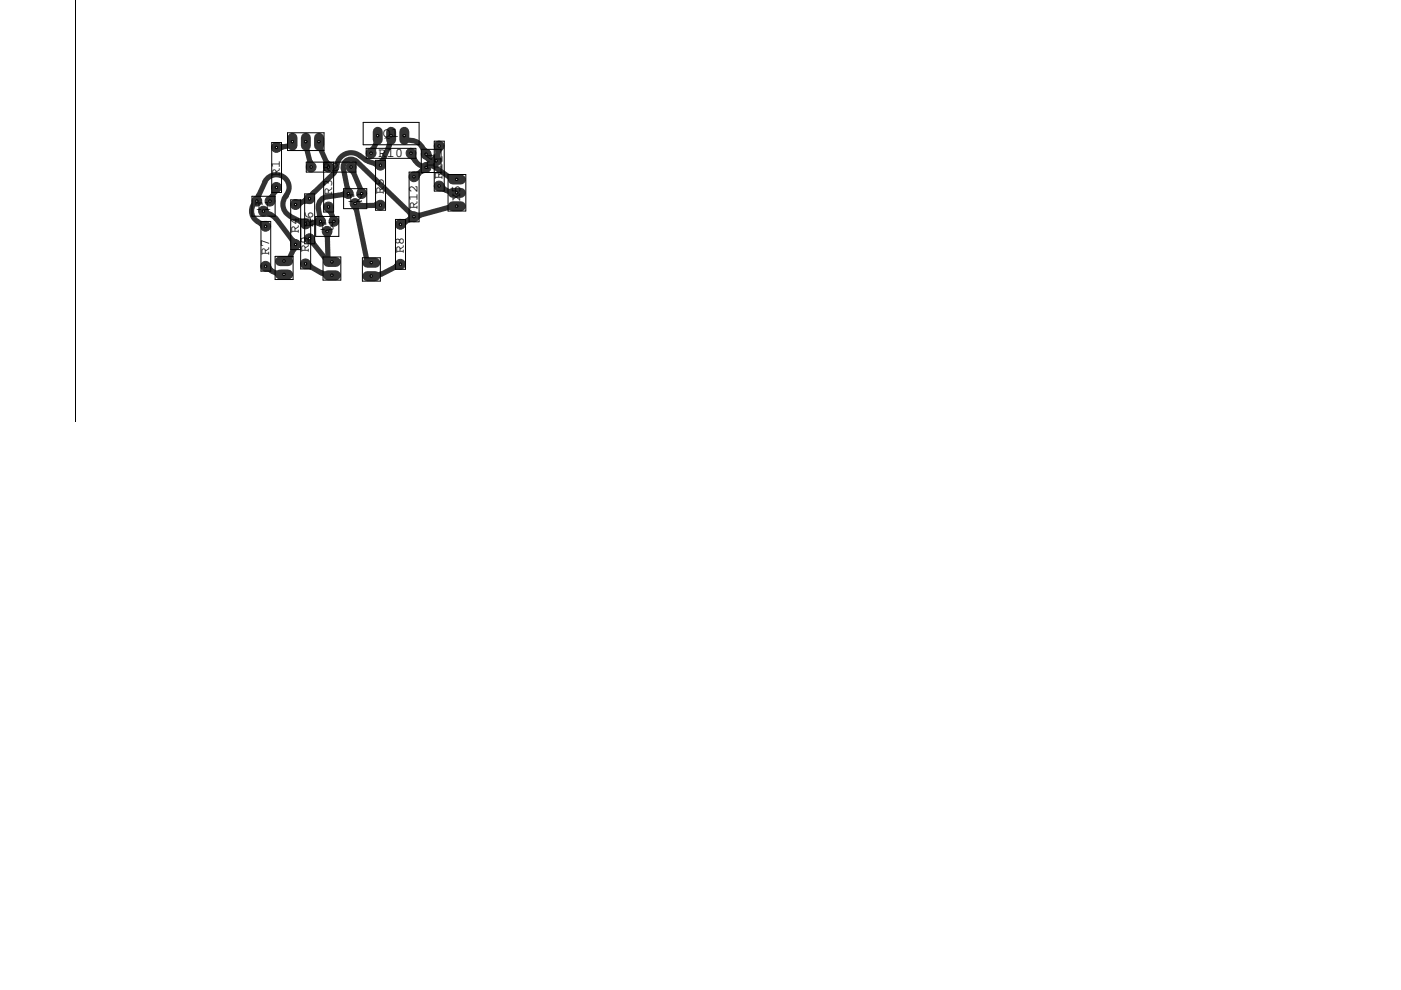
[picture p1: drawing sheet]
<svg xmlns="http://www.w3.org/2000/svg" width="297mm" height="210mm" viewBox="0 0 297 210" stroke-linecap="round" stroke-linejoin="round" font-family="sans-serif">
<defs><g id="words">
<g font-size="2.8">
<text x="81.1" y="29.1">Q1</text>
<text x="80.3" y="33.3">R10</text>
<text x="92.1" y="35.9" transform="rotate(-90 92.1 35.9)">T4</text>
<text x="59.3" y="37.3" transform="rotate(-90 59.3 37.3)">R1</text>
<text x="68.4" y="36.2">R2</text>
<text x="70.4" y="41.4" transform="rotate(-90 70.4 41.4)">R3</text>
<text x="81.4" y="41.1" transform="rotate(-90 81.4 41.1)">R5</text>
<text x="93.8" y="37.9" transform="rotate(-90 93.8 37.9)">R11</text>
<text x="54.1" y="44.5">T1</text>
<text x="73.5" y="42.9">T2</text>
<text x="88.5" y="44.4" transform="rotate(-90 88.5 44.4)">R12</text>
<text x="97.6" y="42.7" transform="rotate(-90 97.6 42.7)">X5</text>
<text x="63.4" y="49.4" transform="rotate(-90 63.4 49.4)">R4</text>
<text x="65.5" y="53.5" transform="rotate(-90 65.5 53.5)">R9</text>
<text x="66.4" y="48.2" transform="rotate(-90 66.4 48.2)">R6</text>
<text x="67.6" y="48.8">T3</text>
<text x="85.6" y="53.6" transform="rotate(-90 85.6 53.6)">R8</text>
<text x="57.1" y="54" transform="rotate(-90 57.1 54)">R7</text>
</g>
</g></defs>
<path d="M16 -.1v91.3h177.6v-91.3" fill="none" stroke="#000" stroke-width=".21"/>
<g fill="none" stroke="#333" stroke-width="1.1">
<path d="M58.2 39.8l-.1 1.1 .9-.8M58.8 30.8l1.1 .4-1 .5M66.4 35.1l-.7-.9-.2 1.1M70 35.1l-.8-.7v1M74.9 35.4v1.1l-.8-.7M78.4 32.1l.8-.6v1.1M80.3 34.7l.9-.7v1.1M80.6 34.5l-1.1 .2 .8 .7M85.7 28.8v.8l1.8 .2M87.4 29.8a2.67 2.67 0 0 1 2.1 1.4M87.6 32.5l.1 1.1-.8-.7M87.7 37l1.1-.2-.5 1"/>
<path d="M89.5 31.2l1.9 3.5M89.9 35.3l-.5 1 1.1-.3M90.1 35.1l-.4 .2 .3 .5M90.7 32.3l-.9-.6 .1 1.1M90.8 32.7l.1 1.1-.9-.7M91.4 34.6l.4 .5M91.8 35.2l4.2 2.9h.9M92.1 33.8l.6-.9 .3 1.1M92.6 31.1l.3 1.1 .6-.9M93.6 39.2l.5 .9-1.1-.1M54.2 42.2l.4-.2 .3 .5M56.4 47.5l-1.1-.1 .7 .9"/>
<path d="M56.8 56.2l.5 1-1-.3M57 42.3l.8-.7v1.1M62.2 51.9v1.1l.8-.8M62.7 42.9h1.1l-.7 .8M62.7 51.9l-1.6 3.5h-.9M62.9 51.4l-.9-.5 .2 1.1M64.8 47h-1l.6 .8M64.9 47l1.1 .3-.9 .6M65.2 55.7l.7 .9-1.1-.1M65.3 41.8l-.7 .8 1.1 .1M66.2 50.5l.2 1.1-1-.5M67.7 46.5l-.9 .7 1.1 .2"/>
<path d="M68.4 46.7l-.6-.9-.3 1M69.8 49.2l-.4 1-.4-.9M70.2 43.9l-.1 1.1-.8-.7M71.1 46.5l-.5-.3-.2 .5M73.6 40.6l-.9 .6 1 .3M74.3 40.8l-.6-.9-.3 1M75.8 43.3l-.3 1.1-.6-.9M77 40.6l-.5-.3-.2 .5M80.5 43.1l-1 .4 1 .5M84.5 55.8l-.6 .8h1.1M84.9 47.1l1.1-.1-.7 .9M87.4 45.7l-.6 .9 1-.1"/>
<path d="M87.9 45.5l1.1 .2-.9 .7M88 45.5l-1.1-.3 .4 1"/>
</g>
<circle cx="55.9" cy="44.8" r=".55" fill="#333"/>
<g fill="none" stroke="#333" stroke-width="1.1">
<path d="M55.9 44.7l.4 .3M56.3 45l1.1 .5M56.3 56.5l1.4 1M57.4 45.5l1.1 .9M57.7 57.4l1 .5M58.5 46.4l4.2 5.5M58.7 58l.7 .2h.8M64.8 56l3.4 1.9M68.2 57.8l.6 .3M68.8 58.2l.8 .2h.8M75.3 43.2l2.6 12.5h.8M80.3 58.3l-.7 .2h-.9"/>
<path d="M80.8 58.1l-.5 .2M84.9 56l-4.1 2.2"/>
</g>
<circle cx="75.3" cy="43.2" r=".55" fill="#333"/>
<path d="M65.7 50.6l3.9 4.9M69.4 49.1l.2 6.4M69.6 55.5h.8M75.3 43.1l.7 .3 .7 .1M80.7 43.5l-4 .1" fill="none" stroke="#333" stroke-width="1.1"/>
<circle cx="65.7" cy="42.2" r=".55" fill="#333"/>
<path d="M70.9 36.7l-4.3 4.1M71.3 35.4l-.1 .7-.4 .5M66.6 40.7l-1 1.4" fill="none" stroke="#333" stroke-width="1.1"/>
<circle cx="71.4" cy="35.4" r=".55" fill="#333"/>
<g fill="none" stroke="#333" stroke-width="1.1">
<path d="M56.1 38.6a2.69 2.69 0 0 1 3.9-1.2 2.69 2.69 0 0 1 .7 4M56.2 38.6l-1.4 2.9M58.6 39.8l-1.3 2.9M62 30.1v.8l-3.4 .4M64.9 30.1v.8l1.1 4.5M67.6 30.1v.8l2.1 4.5M72.8 35.8a1.68 1.68 0 0 1 .8-1.8 1.68 1.68 0 0 1 2 .2l12.2 11.8M72.8 35.8l1.1 5.3-4.5 .6M74.5 35.4l1.9 4.6M76.3 33a3 3 0 0 0-3.2-.3 3 3 0 0 0-1.7 2.7M76.3 33l1.3 1M77.6 33.9l.5 .3"/>
<path d="M80.1 28.8v.8l-1.4 2.9M82.6 30.7l-1.9 4.4-2.6-.9M82.6 30.3l-.1 .4M82.9 28.8v.8l-.2 .8M87.2 32.5l.8 1.5M88 34l.9 .9 .8 .4M89.7 35.3l.7 .2-2.6 2M93.1 31l-.6 3.1M93.1 39.5l1.5 .9M54.6 47l1.7 1M54.8 41.5l-.3 1.2a2.5 2.5 0 0 0 .1 4.2M60.5 41.7a2.77 2.77 0 0 0 1 4.1"/>
<path d="M60.7 41.5l-.1 .2M65.7 42.2l-3 1.2M67.5 44.3l.5 2.6-3.2 .6-3.3-1.7M69.3 41.7a2.25 2.25 0 0 0-1.8 2.6M69.7 43.9l.8 2M70.4 45.9l.1 .3M70.6 46.2l.2 .7M76.3 40l.1 .3M76.5 40.3l.2 .8M87.8 46l-2.9 1.6M94.6 40.3l.7 .3M95.3 40.7l.7 .2h.9"/>
<path d="M96.9 43.7h-.9l-8.2 2.3"/>
</g>
<path d="M82.9 27.9v1.7" fill="none" stroke="#333" stroke-width="2.1"/>
<path d="M82.7 28.6h.4v.3h-.4z" fill-rule="evenodd" fill="#fff"/>
<path d="M82.7 28.6h.4v.3h-.4z" fill="none" stroke="#000" stroke-width=".21"/>
<path d="M82.7 28.6h.4v.3h-.4z" fill-rule="evenodd" fill="#fff"/>
<path d="M82.7 28.6h.4v.3h-.4z" fill="none" stroke="#000" stroke-width=".21"/>
<path d="M80.1 27.9v1.7" fill="none" stroke="#333" stroke-width="2.1"/>
<path d="M79.9 28.6h.3v.3h-.3z" fill-rule="evenodd" fill="#fff"/>
<path d="M79.9 28.6h.3v.3h-.3z" fill="none" stroke="#000" stroke-width=".21"/>
<path d="M79.9 28.6h.3v.3h-.3z" fill-rule="evenodd" fill="#fff"/>
<path d="M79.9 28.6h.3v.3h-.3z" fill="none" stroke="#000" stroke-width=".21"/>
<path d="M85.7 27.9v1.7" fill="none" stroke="#333" stroke-width="2.1"/>
<path d="M85.5 28.6h.4v.3h-.4z" fill-rule="evenodd" fill="#fff"/>
<path d="M85.5 28.6h.4v.3h-.4z" fill="none" stroke="#000" stroke-width=".21"/>
<path d="M85.5 28.6h.4v.3h-.4z" fill-rule="evenodd" fill="#fff"/>
<path d="M85.5 28.6h.4v.3h-.4z" fill="none" stroke="#000" stroke-width=".21"/>
<circle cx="58.6" cy="39.7" r="1.04" fill="#333"/>
<circle cx="58.6" cy="39.7" r="1.04" fill="none" stroke="#333" stroke-width=".21"/>
<path d="M58.4 39.6h.4v.3h-.4z" fill-rule="evenodd" fill="#fff"/>
<path d="M58.4 39.6h.4v.3h-.4z" fill="none" stroke="#000" stroke-width=".21"/>
<path d="M58.4 39.6h.4v.3h-.4z" fill-rule="evenodd" fill="#fff"/>
<path d="M58.4 39.6h.4v.3h-.4z" fill="none" stroke="#000" stroke-width=".21"/>
<circle cx="58.6" cy="31.3" r="1.04" fill="#333"/>
<circle cx="58.6" cy="31.3" r="1.04" fill="none" stroke="#333" stroke-width=".21"/>
<path d="M58.4 31.1h.4v.3h-.4z" fill-rule="evenodd" fill="#fff"/>
<path d="M58.4 31.1h.4v.3h-.4z" fill="none" stroke="#000" stroke-width=".21"/>
<path d="M58.4 31.1h.4v.3h-.4z" fill-rule="evenodd" fill="#fff"/>
<path d="M58.4 31.1h.4v.3h-.4z" fill="none" stroke="#000" stroke-width=".21"/>
<circle cx="74.4" cy="35.4" r="1.04" fill="#333"/>
<circle cx="74.4" cy="35.4" r="1.04" fill="none" stroke="#333" stroke-width=".21"/>
<path d="M74.3 35.2h.3v.4h-.3z" fill-rule="evenodd" fill="#fff"/>
<path d="M74.3 35.2h.3v.4h-.3z" fill="none" stroke="#000" stroke-width=".21"/>
<path d="M74.3 35.2h.3v.4h-.3z" fill-rule="evenodd" fill="#fff"/>
<path d="M74.3 35.2h.3v.4h-.3z" fill="none" stroke="#000" stroke-width=".21"/>
<circle cx="66" cy="35.4" r="1.04" fill="#333"/>
<circle cx="66" cy="35.4" r="1.04" fill="none" stroke="#333" stroke-width=".21"/>
<path d="M65.8 35.2h.3v.4h-.3z" fill-rule="evenodd" fill="#fff"/>
<path d="M65.8 35.2h.3v.4h-.3z" fill="none" stroke="#000" stroke-width=".21"/>
<path d="M65.8 35.2h.3v.4h-.3z" fill-rule="evenodd" fill="#fff"/>
<path d="M65.8 35.2h.3v.4h-.3z" fill="none" stroke="#000" stroke-width=".21"/>
<circle cx="69.6" cy="43.9" r="1.04" fill="#333"/>
<circle cx="69.6" cy="43.9" r="1.04" fill="none" stroke="#333" stroke-width=".21"/>
<path d="M69.5 43.7h.3v.3h-.3z" fill-rule="evenodd" fill="#fff"/>
<path d="M69.5 43.7h.3v.3h-.3z" fill="none" stroke="#000" stroke-width=".21"/>
<path d="M69.5 43.7h.3v.3h-.3z" fill-rule="evenodd" fill="#fff"/>
<path d="M69.5 43.7h.3v.3h-.3z" fill="none" stroke="#000" stroke-width=".21"/>
<circle cx="69.6" cy="35.4" r="1.04" fill="#333"/>
<circle cx="69.6" cy="35.4" r="1.04" fill="none" stroke="#333" stroke-width=".21"/>
<path d="M69.5 35.2h.3v.4h-.3z" fill-rule="evenodd" fill="#fff"/>
<path d="M69.5 35.2h.3v.4h-.3z" fill="none" stroke="#000" stroke-width=".21"/>
<path d="M69.5 35.2h.3v.4h-.3z" fill-rule="evenodd" fill="#fff"/>
<path d="M69.5 35.2h.3v.4h-.3z" fill="none" stroke="#000" stroke-width=".21"/>
<circle cx="62.7" cy="43.4" r="1.04" fill="#333"/>
<circle cx="62.7" cy="43.4" r="1.04" fill="none" stroke="#333" stroke-width=".21"/>
<path d="M62.5 43.2h.3v.3h-.3z" fill-rule="evenodd" fill="#fff"/>
<path d="M62.5 43.2h.3v.3h-.3z" fill="none" stroke="#000" stroke-width=".21"/>
<path d="M62.5 43.2h.3v.3h-.3z" fill-rule="evenodd" fill="#fff"/>
<path d="M62.5 43.2h.3v.3h-.3z" fill="none" stroke="#000" stroke-width=".21"/>
<circle cx="62.7" cy="51.8" r="1.04" fill="#333"/>
<circle cx="62.7" cy="51.8" r="1.04" fill="none" stroke="#333" stroke-width=".21"/>
<path d="M62.5 51.7h.3v.3h-.3z" fill-rule="evenodd" fill="#fff"/>
<path d="M62.5 51.7h.3v.3h-.3z" fill="none" stroke="#000" stroke-width=".21"/>
<path d="M62.5 51.7h.3v.3h-.3z" fill-rule="evenodd" fill="#fff"/>
<path d="M62.5 51.7h.3v.3h-.3z" fill="none" stroke="#000" stroke-width=".21"/>
<circle cx="80.7" cy="35" r="1.04" fill="#333"/>
<circle cx="80.7" cy="35" r="1.04" fill="none" stroke="#333" stroke-width=".21"/>
<path d="M80.5 34.9h.3v.3h-.3z" fill-rule="evenodd" fill="#fff"/>
<path d="M80.5 34.9h.3v.3h-.3z" fill="none" stroke="#000" stroke-width=".21"/>
<path d="M80.5 34.9h.3v.3h-.3z" fill-rule="evenodd" fill="#fff"/>
<path d="M80.5 34.9h.3v.3h-.3z" fill="none" stroke="#000" stroke-width=".21"/>
<circle cx="80.7" cy="43.5" r="1.04" fill="#333"/>
<circle cx="80.7" cy="43.5" r="1.04" fill="none" stroke="#333" stroke-width=".21"/>
<path d="M80.5 43.3h.3v.4h-.3z" fill-rule="evenodd" fill="#fff"/>
<path d="M80.5 43.3h.3v.4h-.3z" fill="none" stroke="#000" stroke-width=".21"/>
<path d="M80.5 43.3h.3v.4h-.3z" fill-rule="evenodd" fill="#fff"/>
<path d="M80.5 43.3h.3v.4h-.3z" fill="none" stroke="#000" stroke-width=".21"/>
<circle cx="65.6" cy="42.1" r="1.04" fill="#333"/>
<circle cx="65.6" cy="42.1" r="1.04" fill="none" stroke="#333" stroke-width=".21"/>
<path d="M65.5 42h.3v.3h-.3z" fill-rule="evenodd" fill="#fff"/>
<path d="M65.5 42h.3v.3h-.3z" fill="none" stroke="#000" stroke-width=".21"/>
<path d="M65.5 42h.3v.3h-.3z" fill-rule="evenodd" fill="#fff"/>
<path d="M65.5 42h.3v.3h-.3z" fill="none" stroke="#000" stroke-width=".21"/>
<circle cx="65.6" cy="50.6" r="1.04" fill="#333"/>
<circle cx="65.6" cy="50.6" r="1.04" fill="none" stroke="#333" stroke-width=".21"/>
<path d="M65.5 50.4h.3v.4h-.3z" fill-rule="evenodd" fill="#fff"/>
<path d="M65.5 50.4h.3v.4h-.3z" fill="none" stroke="#000" stroke-width=".21"/>
<path d="M65.5 50.4h.3v.4h-.3z" fill-rule="evenodd" fill="#fff"/>
<path d="M65.5 50.4h.3v.4h-.3z" fill="none" stroke="#000" stroke-width=".21"/>
<circle cx="56.3" cy="56.5" r="1.04" fill="#333"/>
<circle cx="56.3" cy="56.5" r="1.04" fill="none" stroke="#333" stroke-width=".21"/>
<path d="M56.1 56.3h.4v.3h-.4z" fill-rule="evenodd" fill="#fff"/>
<path d="M56.1 56.3h.4v.3h-.4z" fill="none" stroke="#000" stroke-width=".21"/>
<path d="M56.1 56.3h.4v.3h-.4z" fill-rule="evenodd" fill="#fff"/>
<path d="M56.1 56.3h.4v.3h-.4z" fill="none" stroke="#000" stroke-width=".21"/>
<circle cx="56.3" cy="48" r="1.04" fill="#333"/>
<circle cx="56.3" cy="48" r="1.04" fill="none" stroke="#333" stroke-width=".21"/>
<path d="M56.1 47.8h.4v.3h-.4z" fill-rule="evenodd" fill="#fff"/>
<path d="M56.1 47.8h.4v.3h-.4z" fill="none" stroke="#000" stroke-width=".21"/>
<path d="M56.1 47.8h.4v.3h-.4z" fill-rule="evenodd" fill="#fff"/>
<path d="M56.1 47.8h.4v.3h-.4z" fill="none" stroke="#000" stroke-width=".21"/>
<circle cx="84.9" cy="56" r="1.04" fill="#333"/>
<circle cx="84.9" cy="56" r="1.04" fill="none" stroke="#333" stroke-width=".21"/>
<path d="M84.7 55.9h.3v.3h-.3z" fill-rule="evenodd" fill="#fff"/>
<path d="M84.7 55.9h.3v.3h-.3z" fill="none" stroke="#000" stroke-width=".21"/>
<path d="M84.7 55.9h.3v.3h-.3z" fill-rule="evenodd" fill="#fff"/>
<path d="M84.7 55.9h.3v.3h-.3z" fill="none" stroke="#000" stroke-width=".21"/>
<circle cx="84.9" cy="47.6" r="1.04" fill="#333"/>
<circle cx="84.9" cy="47.6" r="1.04" fill="none" stroke="#333" stroke-width=".21"/>
<path d="M84.7 47.4h.3v.3h-.3z" fill-rule="evenodd" fill="#fff"/>
<path d="M84.7 47.4h.3v.3h-.3z" fill="none" stroke="#000" stroke-width=".21"/>
<path d="M84.7 47.4h.3v.3h-.3z" fill-rule="evenodd" fill="#fff"/>
<path d="M84.7 47.4h.3v.3h-.3z" fill="none" stroke="#000" stroke-width=".21"/>
<circle cx="64.8" cy="55.9" r="1.04" fill="#333"/>
<circle cx="64.8" cy="55.9" r="1.04" fill="none" stroke="#333" stroke-width=".21"/>
<path d="M64.6 55.8h.3v.3h-.3z" fill-rule="evenodd" fill="#fff"/>
<path d="M64.6 55.8h.3v.3h-.3z" fill="none" stroke="#000" stroke-width=".21"/>
<path d="M64.6 55.8h.3v.3h-.3z" fill-rule="evenodd" fill="#fff"/>
<path d="M64.6 55.8h.3v.3h-.3z" fill="none" stroke="#000" stroke-width=".21"/>
<circle cx="64.8" cy="47.5" r="1.04" fill="#333"/>
<circle cx="64.8" cy="47.5" r="1.04" fill="none" stroke="#333" stroke-width=".21"/>
<path d="M64.6 47.3h.3v.3h-.3z" fill-rule="evenodd" fill="#fff"/>
<path d="M64.6 47.3h.3v.3h-.3z" fill="none" stroke="#000" stroke-width=".21"/>
<path d="M64.6 47.3h.3v.3h-.3z" fill-rule="evenodd" fill="#fff"/>
<path d="M64.6 47.3h.3v.3h-.3z" fill="none" stroke="#000" stroke-width=".21"/>
<circle cx="87.1" cy="32.5" r="1.04" fill="#333"/>
<circle cx="87.1" cy="32.5" r="1.04" fill="none" stroke="#333" stroke-width=".21"/>
<path d="M87 32.3h.3v.3h-.3z" fill-rule="evenodd" fill="#fff"/>
<path d="M87 32.3h.3v.3h-.3z" fill="none" stroke="#000" stroke-width=".21"/>
<path d="M87 32.3h.3v.3h-.3z" fill-rule="evenodd" fill="#fff"/>
<path d="M87 32.3h.3v.3h-.3z" fill="none" stroke="#000" stroke-width=".21"/>
<circle cx="78.7" cy="32.5" r="1.04" fill="#333"/>
<circle cx="78.7" cy="32.5" r="1.04" fill="none" stroke="#333" stroke-width=".21"/>
<path d="M78.5 32.3h.3v.3h-.3z" fill-rule="evenodd" fill="#fff"/>
<path d="M78.5 32.3h.3v.3h-.3z" fill="none" stroke="#000" stroke-width=".21"/>
<path d="M78.5 32.3h.3v.3h-.3z" fill-rule="evenodd" fill="#fff"/>
<path d="M78.5 32.3h.3v.3h-.3z" fill="none" stroke="#000" stroke-width=".21"/>
<circle cx="93.1" cy="39.4" r="1.04" fill="#333"/>
<circle cx="93.1" cy="39.4" r="1.04" fill="none" stroke="#333" stroke-width=".21"/>
<path d="M92.9 39.3h.4v.3h-.4z" fill-rule="evenodd" fill="#fff"/>
<path d="M92.9 39.3h.4v.3h-.4z" fill="none" stroke="#000" stroke-width=".21"/>
<path d="M92.9 39.3h.4v.3h-.4z" fill-rule="evenodd" fill="#fff"/>
<path d="M92.9 39.3h.4v.3h-.4z" fill="none" stroke="#000" stroke-width=".21"/>
<circle cx="93.1" cy="31" r="1.04" fill="#333"/>
<circle cx="93.1" cy="31" r="1.04" fill="none" stroke="#333" stroke-width=".21"/>
<path d="M92.9 30.8h.4v.3h-.4z" fill-rule="evenodd" fill="#fff"/>
<path d="M92.9 30.8h.4v.3h-.4z" fill="none" stroke="#000" stroke-width=".21"/>
<path d="M92.9 30.8h.4v.3h-.4z" fill-rule="evenodd" fill="#fff"/>
<path d="M92.9 30.8h.4v.3h-.4z" fill="none" stroke="#000" stroke-width=".21"/>
<circle cx="87.8" cy="37.5" r="1.04" fill="#333"/>
<circle cx="87.8" cy="37.5" r="1.04" fill="none" stroke="#333" stroke-width=".21"/>
<path d="M87.6 37.3h.3v.3h-.3z" fill-rule="evenodd" fill="#fff"/>
<path d="M87.6 37.3h.3v.3h-.3z" fill="none" stroke="#000" stroke-width=".21"/>
<path d="M87.6 37.3h.3v.3h-.3z" fill-rule="evenodd" fill="#fff"/>
<path d="M87.6 37.3h.3v.3h-.3z" fill="none" stroke="#000" stroke-width=".21"/>
<circle cx="87.8" cy="46" r="1.04" fill="#333"/>
<circle cx="87.8" cy="46" r="1.04" fill="none" stroke="#333" stroke-width=".21"/>
<path d="M87.6 45.8h.3v.3h-.3z" fill-rule="evenodd" fill="#fff"/>
<path d="M87.6 45.8h.3v.3h-.3z" fill="none" stroke="#000" stroke-width=".21"/>
<path d="M87.6 45.8h.3v.3h-.3z" fill-rule="evenodd" fill="#fff"/>
<path d="M87.6 45.8h.3v.3h-.3z" fill="none" stroke="#000" stroke-width=".21"/>
<circle cx="54.5" cy="42.7" r="1.04" fill="#333"/>
<circle cx="54.5" cy="42.7" r="1.04" fill="none" stroke="#333" stroke-width=".21"/>
<path d="M54.3 42.5h.3v.3h-.3z" fill-rule="evenodd" fill="#fff"/>
<path d="M54.3 42.5h.3v.3h-.3z" fill="none" stroke="#000" stroke-width=".21"/>
<path d="M54.3 42.5h.3v.3h-.3z" fill-rule="evenodd" fill="#fff"/>
<path d="M54.3 42.5h.3v.3h-.3z" fill="none" stroke="#000" stroke-width=".21"/>
<circle cx="55.8" cy="44.8" r="1.04" fill="#333"/>
<circle cx="55.8" cy="44.8" r="1.04" fill="none" stroke="#333" stroke-width=".21"/>
<path d="M55.7 44.6h.3v.3h-.3z" fill-rule="evenodd" fill="#fff"/>
<path d="M55.7 44.6h.3v.3h-.3z" fill="none" stroke="#000" stroke-width=".21"/>
<path d="M55.7 44.6h.3v.3h-.3z" fill-rule="evenodd" fill="#fff"/>
<path d="M55.7 44.6h.3v.3h-.3z" fill="none" stroke="#000" stroke-width=".21"/>
<circle cx="57.2" cy="42.7" r="1.04" fill="#333"/>
<circle cx="57.2" cy="42.7" r="1.04" fill="none" stroke="#333" stroke-width=".21"/>
<path d="M57.1 42.5h.3v.3h-.3z" fill-rule="evenodd" fill="#fff"/>
<path d="M57.1 42.5h.3v.3h-.3z" fill="none" stroke="#000" stroke-width=".21"/>
<path d="M57.1 42.5h.3v.3h-.3z" fill-rule="evenodd" fill="#fff"/>
<path d="M57.1 42.5h.3v.3h-.3z" fill="none" stroke="#000" stroke-width=".21"/>
<circle cx="73.8" cy="41" r="1.04" fill="#333"/>
<circle cx="73.8" cy="41" r="1.04" fill="none" stroke="#333" stroke-width=".21"/>
<path d="M73.7 40.9h.3v.3h-.3z" fill-rule="evenodd" fill="#fff"/>
<path d="M73.7 40.9h.3v.3h-.3z" fill="none" stroke="#000" stroke-width=".21"/>
<path d="M73.7 40.9h.3v.3h-.3z" fill-rule="evenodd" fill="#fff"/>
<path d="M73.7 40.9h.3v.3h-.3z" fill="none" stroke="#000" stroke-width=".21"/>
<circle cx="75.3" cy="43.2" r="1.04" fill="#333"/>
<circle cx="75.3" cy="43.2" r="1.04" fill="none" stroke="#333" stroke-width=".21"/>
<path d="M75.1 43h.3v.3h-.3z" fill-rule="evenodd" fill="#fff"/>
<path d="M75.1 43h.3v.3h-.3z" fill="none" stroke="#000" stroke-width=".21"/>
<path d="M75.1 43h.3v.3h-.3z" fill-rule="evenodd" fill="#fff"/>
<path d="M75.1 43h.3v.3h-.3z" fill="none" stroke="#000" stroke-width=".21"/>
<circle cx="76.7" cy="41" r="1.04" fill="#333"/>
<circle cx="76.7" cy="41" r="1.04" fill="none" stroke="#333" stroke-width=".21"/>
<path d="M76.5 40.9h.3v.3h-.3z" fill-rule="evenodd" fill="#fff"/>
<path d="M76.5 40.9h.3v.3h-.3z" fill="none" stroke="#000" stroke-width=".21"/>
<path d="M76.5 40.9h.3v.3h-.3z" fill-rule="evenodd" fill="#fff"/>
<path d="M76.5 40.9h.3v.3h-.3z" fill="none" stroke="#000" stroke-width=".21"/>
<circle cx="68" cy="46.9" r="1.04" fill="#333"/>
<circle cx="68" cy="46.9" r="1.04" fill="none" stroke="#333" stroke-width=".21"/>
<path d="M67.8 46.8h.3v.3h-.3z" fill-rule="evenodd" fill="#fff"/>
<path d="M67.8 46.8h.3v.3h-.3z" fill="none" stroke="#000" stroke-width=".21"/>
<path d="M67.8 46.8h.3v.3h-.3z" fill-rule="evenodd" fill="#fff"/>
<path d="M67.8 46.8h.3v.3h-.3z" fill="none" stroke="#000" stroke-width=".21"/>
<circle cx="69.4" cy="49" r="1.04" fill="#333"/>
<circle cx="69.4" cy="49" r="1.04" fill="none" stroke="#333" stroke-width=".21"/>
<path d="M69.2 48.9h.3v.3h-.3z" fill-rule="evenodd" fill="#fff"/>
<path d="M69.2 48.9h.3v.3h-.3z" fill="none" stroke="#000" stroke-width=".21"/>
<path d="M69.2 48.9h.3v.3h-.3z" fill-rule="evenodd" fill="#fff"/>
<path d="M69.2 48.9h.3v.3h-.3z" fill="none" stroke="#000" stroke-width=".21"/>
<circle cx="70.8" cy="46.9" r="1.04" fill="#333"/>
<circle cx="70.8" cy="46.9" r="1.04" fill="none" stroke="#333" stroke-width=".21"/>
<path d="M70.6 46.8h.4v.3h-.4z" fill-rule="evenodd" fill="#fff"/>
<path d="M70.6 46.8h.4v.3h-.4z" fill="none" stroke="#000" stroke-width=".21"/>
<path d="M70.6 46.8h.4v.3h-.4z" fill-rule="evenodd" fill="#fff"/>
<path d="M70.6 46.8h.4v.3h-.4z" fill="none" stroke="#000" stroke-width=".21"/>
<circle cx="90.3" cy="35.5" r="1.04" fill="#333"/>
<circle cx="90.3" cy="35.5" r="1.04" fill="none" stroke="#333" stroke-width=".21"/>
<path d="M90.2 35.3h.3v.3h-.3z" fill-rule="evenodd" fill="#fff"/>
<path d="M90.2 35.3h.3v.3h-.3z" fill="none" stroke="#000" stroke-width=".21"/>
<path d="M90.2 35.3h.3v.3h-.3z" fill-rule="evenodd" fill="#fff"/>
<path d="M90.2 35.3h.3v.3h-.3z" fill="none" stroke="#000" stroke-width=".21"/>
<circle cx="92.5" cy="34.1" r="1.04" fill="#333"/>
<circle cx="92.5" cy="34.1" r="1.04" fill="none" stroke="#333" stroke-width=".21"/>
<path d="M92.3 33.9h.3v.4h-.3z" fill-rule="evenodd" fill="#fff"/>
<path d="M92.3 33.9h.3v.4h-.3z" fill="none" stroke="#000" stroke-width=".21"/>
<path d="M92.3 33.9h.3v.4h-.3z" fill-rule="evenodd" fill="#fff"/>
<path d="M92.3 33.9h.3v.4h-.3z" fill="none" stroke="#000" stroke-width=".21"/>
<circle cx="90.3" cy="32.7" r="1.04" fill="#333"/>
<circle cx="90.3" cy="32.7" r="1.04" fill="none" stroke="#333" stroke-width=".21"/>
<path d="M90.2 32.5h.3v.4h-.3z" fill-rule="evenodd" fill="#fff"/>
<path d="M90.2 32.5h.3v.4h-.3z" fill="none" stroke="#000" stroke-width=".21"/>
<path d="M90.2 32.5h.3v.4h-.3z" fill-rule="evenodd" fill="#fff"/>
<path d="M90.2 32.5h.3v.4h-.3z" fill="none" stroke="#000" stroke-width=".21"/>
<path d="M59.4 58.2h1.7" fill="none" stroke="#333" stroke-width="2.1"/>
<path d="M60 58h.4v.3h-.4z" fill-rule="evenodd" fill="#fff"/>
<path d="M60 58h.4v.3h-.4z" fill="none" stroke="#000" stroke-width=".21"/>
<path d="M60 58h.4v.3h-.4z" fill-rule="evenodd" fill="#fff"/>
<path d="M60 58h.4v.3h-.4z" fill="none" stroke="#000" stroke-width=".21"/>
<path d="M59.4 55.4h1.7" fill="none" stroke="#333" stroke-width="2.1"/>
<path d="M60 55.2h.4v.3h-.4z" fill-rule="evenodd" fill="#fff"/>
<path d="M60 55.2h.4v.3h-.4z" fill="none" stroke="#000" stroke-width=".21"/>
<path d="M60 55.2h.4v.3h-.4z" fill-rule="evenodd" fill="#fff"/>
<path d="M60 55.2h.4v.3h-.4z" fill="none" stroke="#000" stroke-width=".21"/>
<path d="M77.9 58.5h1.7" fill="none" stroke="#333" stroke-width="2.1"/>
<path d="M78.5 58.4h.4v.3h-.4z" fill-rule="evenodd" fill="#fff"/>
<path d="M78.5 58.4h.4v.3h-.4z" fill="none" stroke="#000" stroke-width=".21"/>
<path d="M78.5 58.4h.4v.3h-.4z" fill-rule="evenodd" fill="#fff"/>
<path d="M78.5 58.4h.4v.3h-.4z" fill="none" stroke="#000" stroke-width=".21"/>
<path d="M77.9 55.7h1.7" fill="none" stroke="#333" stroke-width="2.1"/>
<path d="M78.5 55.5h.4v.3h-.4z" fill-rule="evenodd" fill="#fff"/>
<path d="M78.5 55.5h.4v.3h-.4z" fill="none" stroke="#000" stroke-width=".21"/>
<path d="M78.5 55.5h.4v.3h-.4z" fill-rule="evenodd" fill="#fff"/>
<path d="M78.5 55.5h.4v.3h-.4z" fill="none" stroke="#000" stroke-width=".21"/>
<path d="M69.6 58.4h1.6" fill="none" stroke="#333" stroke-width="2.1"/>
<path d="M70.2 58.2h.3v.3h-.3z" fill-rule="evenodd" fill="#fff"/>
<path d="M70.2 58.2h.3v.3h-.3z" fill="none" stroke="#000" stroke-width=".21"/>
<path d="M70.2 58.2h.3v.3h-.3z" fill-rule="evenodd" fill="#fff"/>
<path d="M70.2 58.2h.3v.3h-.3z" fill="none" stroke="#000" stroke-width=".21"/>
<path d="M69.6 55.5h1.6" fill="none" stroke="#333" stroke-width="2.1"/>
<path d="M70.2 55.3h.3v.4h-.3z" fill-rule="evenodd" fill="#fff"/>
<path d="M70.2 55.3h.3v.4h-.3z" fill="none" stroke="#000" stroke-width=".21"/>
<path d="M70.2 55.3h.3v.4h-.3z" fill-rule="evenodd" fill="#fff"/>
<path d="M70.2 55.3h.3v.4h-.3z" fill="none" stroke="#000" stroke-width=".21"/>
<path d="M62 29.2v1.7" fill="none" stroke="#333" stroke-width="2.1"/>
<path d="M61.8 29.9h.3v.3h-.3z" fill-rule="evenodd" fill="#fff"/>
<path d="M61.8 29.9h.3v.3h-.3z" fill="none" stroke="#000" stroke-width=".21"/>
<path d="M61.8 29.9h.3v.3h-.3z" fill-rule="evenodd" fill="#fff"/>
<path d="M61.8 29.9h.3v.3h-.3z" fill="none" stroke="#000" stroke-width=".21"/>
<path d="M64.9 29.2v1.7" fill="none" stroke="#333" stroke-width="2.1"/>
<path d="M64.7 29.9h.3v.3h-.3z" fill-rule="evenodd" fill="#fff"/>
<path d="M64.7 29.9h.3v.3h-.3z" fill="none" stroke="#000" stroke-width=".21"/>
<path d="M64.7 29.9h.3v.3h-.3z" fill-rule="evenodd" fill="#fff"/>
<path d="M64.7 29.9h.3v.3h-.3z" fill="none" stroke="#000" stroke-width=".21"/>
<path d="M67.6 29.2v1.7" fill="none" stroke="#333" stroke-width="2.1"/>
<path d="M67.4 29.9h.4v.3h-.4z" fill-rule="evenodd" fill="#fff"/>
<path d="M67.4 29.9h.4v.3h-.4z" fill="none" stroke="#000" stroke-width=".21"/>
<path d="M67.4 29.9h.4v.3h-.4z" fill-rule="evenodd" fill="#fff"/>
<path d="M67.4 29.9h.4v.3h-.4z" fill="none" stroke="#000" stroke-width=".21"/>
<path d="M96 43.7h1.7" fill="none" stroke="#333" stroke-width="2.1"/>
<path d="M96.7 43.5h.3v.4h-.3z" fill-rule="evenodd" fill="#fff"/>
<path d="M96.7 43.5h.3v.4h-.3z" fill="none" stroke="#000" stroke-width=".21"/>
<path d="M96.7 43.5h.3v.4h-.3z" fill-rule="evenodd" fill="#fff"/>
<path d="M96.7 43.5h.3v.4h-.3z" fill="none" stroke="#000" stroke-width=".21"/>
<path d="M96 40.9h1.7" fill="none" stroke="#333" stroke-width="2.1"/>
<path d="M96.7 40.7h.3v.3h-.3z" fill-rule="evenodd" fill="#fff"/>
<path d="M96.7 40.7h.3v.3h-.3z" fill="none" stroke="#000" stroke-width=".21"/>
<path d="M96.7 40.7h.3v.3h-.3z" fill-rule="evenodd" fill="#fff"/>
<path d="M96.7 40.7h.3v.3h-.3z" fill="none" stroke="#000" stroke-width=".21"/>
<path d="M96 38.1h1.7" fill="none" stroke="#333" stroke-width="2.1"/>
<path d="M96.7 37.9h.3v.3h-.3z" fill-rule="evenodd" fill="#fff"/>
<path d="M96.7 37.9h.3v.3h-.3z" fill="none" stroke="#000" stroke-width=".21"/>
<path d="M96.7 37.9h.3v.3h-.3z" fill-rule="evenodd" fill="#fff"/>
<g fill="none" stroke="#000" stroke-width=".21">
<path d="M57.6 30.2h2.1v10.6h-2.1zM61 28.2h7.7v3.7h-7.7zM64.9 34.4h10.6v2.1h-10.6zM68.6 34.4v10.6h2.1v-10.6M77 26h11.9v4.7h-11.9zM77.6 31.5h10.6v2.1h-10.6zM79.6 34h2.1v10.6h-2.1zM86.7 36.5h2.2v10.5h-2.2zM89.3 31.7h4.2v4.9h-4.2zM92.1 29.9h2.1v10.6h-2.1zM95 37h3.8v7.7h-3.8zM96.7 37.9h.3v.3h-.3z"/>
<path d="M53.4 41.6h4.9v4.2h-4.9zM55.3 46.9h2.1v10.6h-2.1zM58.3 54.4h3.8v4.9h-3.8zM63.8 46.4h2.1v10.6h-2.1v-14.6h-2.2v10.5h2.2M64.6 41.1h2.1v10.6h-2.1zM66.9 45.9h4.9v4.2h-4.9zM68.5 54.5h3.8v4.9h-3.8zM72.9 40h4.9v4.2h-4.9zM76.8 54.7h3.8v4.9h-3.8zM83.9 46.5h2.1v10.6h-2.1z"/>
</g>
<path d="M0 89.6h297v120.3h-297z" fill="#fff"/>
<path d="M0 89.5h297v120.4h-297z" fill="none" stroke="#fff" stroke-width=".21"/>
<path d="M149.4 0h147.6v209.9h-147.6z" fill="#fff"/>
<path d="M149.4 0h147.6v209.9h-147.6z" fill="none" stroke="#fff" stroke-width=".21"/>
<use href="#words"/>
</svg>
